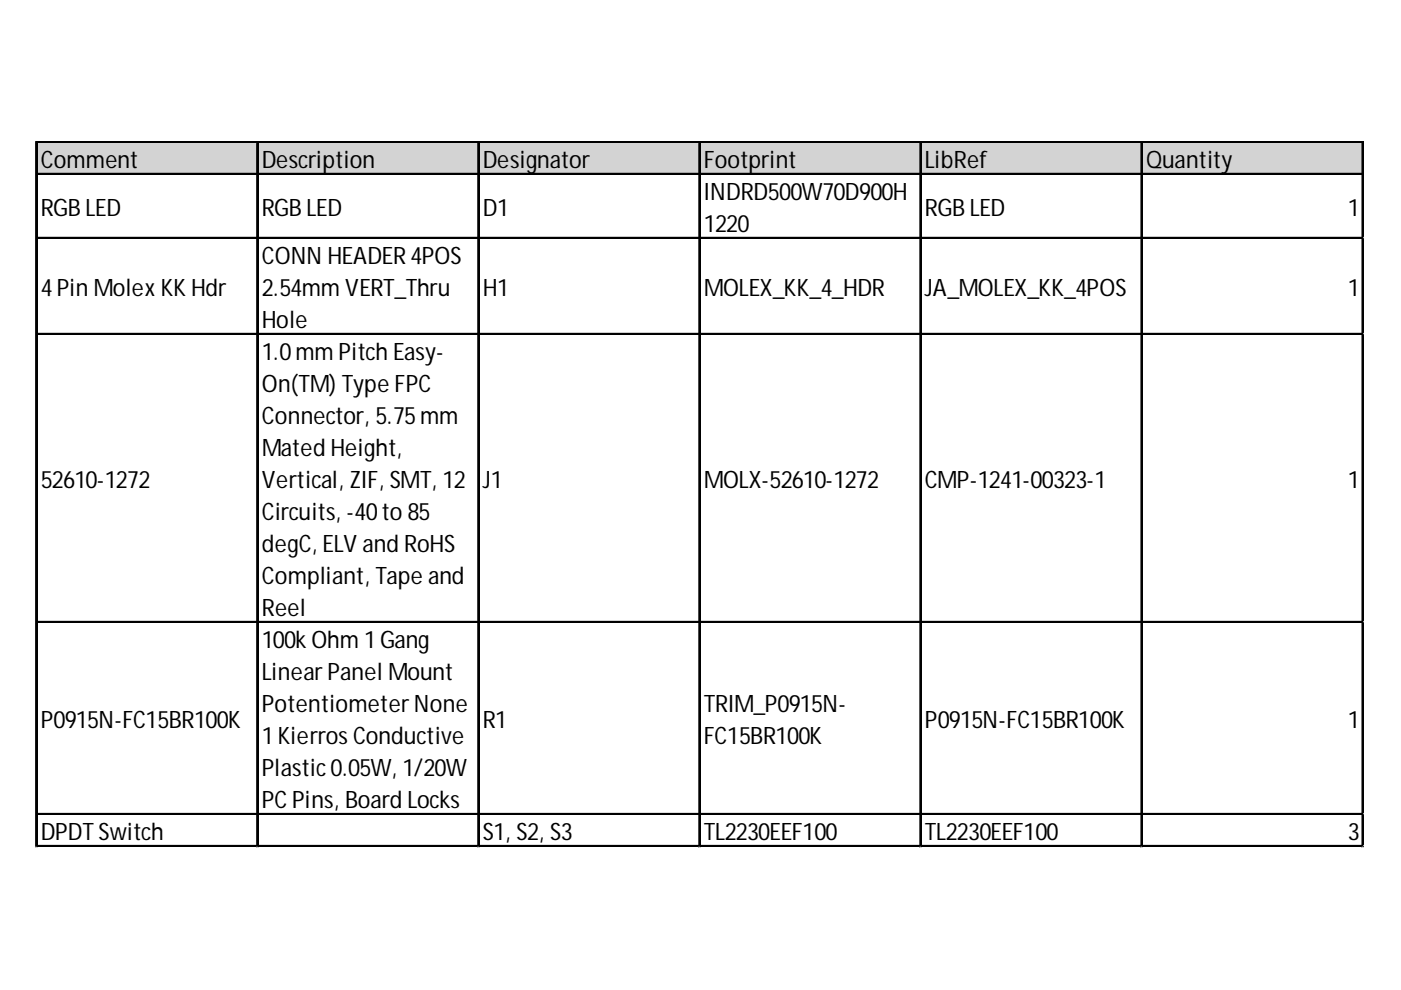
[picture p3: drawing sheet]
<svg xmlns="http://www.w3.org/2000/svg" width="297mm" height="210mm" viewBox="0 0 297 210" stroke-linecap="round" stroke-linejoin="round" font-family="sans-serif">
<defs><g id="words">
<g font-size="5.1">
<text x="8.6" y="35.5">Comment</text>
<text x="55.5" y="35.5">Description</text>
<text x="102.4" y="35.5">Designator</text>
<text x="149.2" y="35.5">Footprint</text>
<text x="196.1" y="35.5">LibRef</text>
<text x="243" y="35.5">Quantity</text>
<text x="8.6" y="45.7">RGBLED</text>
<text x="55.5" y="45.7">RGBLED</text>
<text x="102.4" y="45.7">D1</text>
<text x="149.2" y="42.3">INDRD500W70D900H</text>
<text x="196.1" y="45.7">RGBLED</text>
<text x="285.8" y="45.7">1</text>
<text x="149.2" y="49.1">1220</text>
<text x="55.5" y="55.9">CONN HEADER4POS</text>
<text x="8.6" y="62.7">4Pin MolexKKHdr</text>
<text x="55.5" y="62.7">2.54mm VERT_Thru</text>
<text x="102.4" y="62.7">H1</text>
<text x="149.2" y="62.7">MOLEX_KK_4_HDR</text>
<text x="196.1" y="62.7">JA_MOLEX_KK_4POS</text>
<text x="285.8" y="62.7">1</text>
<text x="55.5" y="69.5">Hole</text>
<text x="55.5" y="76.3">1.0mm Pitch Easy-</text>
<text x="55.5" y="83">On(TM) Type FPC</text>
<text x="55.5" y="89.8">Connector, 5.75mm</text>
<text x="55.5" y="96.6">Mated Height,</text>
<text x="8.6" y="103.4">52610-1272</text>
<text x="55.5" y="103.4">Vertical, ZIF, SMT, 12</text>
<text x="102.4" y="103.4">J1</text>
<text x="149.2" y="103.4">MOLX-52610-1272</text>
<text x="196.1" y="103.4">CMP-1241-00323-1</text>
<text x="285.8" y="103.4">1</text>
<text x="55.5" y="110.2">Circuits, -40to 85</text>
<text x="55.5" y="117">degC, ELV and RoHS</text>
<text x="55.5" y="123.8">Compliant, Tape and</text>
<text x="55.5" y="130.5">Reel</text>
<text x="55.5" y="137.3">100kOhm 1Gang</text>
<text x="55.5" y="144.1">LinearPanel Mount</text>
<text x="8.6" y="154.3">P0915N-FC15BR100K</text>
<text x="55.5" y="150.9">PotentiometerNone</text>
<text x="102.4" y="154.3">R1</text>
<text x="149.2" y="150.9">TRIM_P0915N-</text>
<text x="196.1" y="154.3">P0915N-FC15BR100K</text>
<text x="285.8" y="154.3">1</text>
<text x="55.5" y="157.7">1KierrosConductive</text>
<text x="149.2" y="157.7">FC15BR100K</text>
<text x="55.5" y="164.5">Plastic0.05W, 1/20W</text>
<text x="55.5" y="171.3">PCPins, Board Locks</text>
<text x="8.6" y="178">DPDTSwitch</text>
<text x="102.4" y="178">S1, S2, S3</text>
<text x="149.2" y="178">TL2230EEF100</text>
<text x="196.1" y="178">TL2230EEF100</text>
<text x="285.8" y="178">3</text>
</g>
</g></defs>
<path d="M7.9 30.3h281.3v6.8h-281.3z" fill="#d3d3d3"/>
<g fill="none" stroke="#000" stroke-width=".34">
<path d="M7.6 30v149.6M7.8 30v149.6M8 30h281.2M8 30.2h281.2M8 36.8h281.2M8 37h281.2M54.5 30.4v149.2M54.7 30.4v149.2M101.4 30.4v149.2M101.5 30.4v149.2M148.2 30.4v149.2M148.4 30.4v149.2"/>
<path d="M195.1 30.4v149.2M195.3 30.4v149.2M242 30.4v149.2M242.1 30.4v149.2M288.8 30.4v149.2M289 30.4v149.2M8 50.4h281.2M8 50.5h281.2M8 70.7h281.2M8 70.9h281.2M8 131.8h281.2M8 132h281.2"/>
<path d="M8 172.5h281.2M8 172.7h281.2M8 179.3h281.2M8 179.5h281.2"/>
</g>
<path d="M7.6 179.6v.1" fill="none" stroke="#d4d4d4" stroke-width=".34"/>
<path d="M7.6 179.6l.4 .1z" fill="#d4d4d4"/>
<path d="M54.5 179.6v.1" fill="none" stroke="#d4d4d4" stroke-width=".34"/>
<path d="M54.5 179.6l.3 .1z" fill="#d4d4d4"/>
<path d="M101.4 179.6v.1" fill="none" stroke="#d4d4d4" stroke-width=".34"/>
<path d="M101.4 179.6l.3 .1z" fill="#d4d4d4"/>
<path d="M148.2 179.6v.1" fill="none" stroke="#d4d4d4" stroke-width=".34"/>
<path d="M148.2 179.6l.4 .1z" fill="#d4d4d4"/>
<path d="M195.1 179.6v.1" fill="none" stroke="#d4d4d4" stroke-width=".34"/>
<path d="M195.1 179.6l.3 .1z" fill="#d4d4d4"/>
<path d="M242 179.6v.1" fill="none" stroke="#d4d4d4" stroke-width=".34"/>
<path d="M242 179.6l.3 .1z" fill="#d4d4d4"/>
<path d="M288.8 179.6v.1" fill="none" stroke="#d4d4d4" stroke-width=".34"/>
<path d="M288.8 179.6l.4 .1z" fill="#d4d4d4"/>
<path d="M289.2 50.4h.1" fill="none" stroke="#d4d4d4" stroke-width=".34"/>
<path d="M289.2 50.4v.3z" fill="#d4d4d4"/>
<path d="M289.2 70.7h.1" fill="none" stroke="#d4d4d4" stroke-width=".34"/>
<path d="M289.2 70.7v.4z" fill="#d4d4d4"/>
<path d="M289.2 131.8h.1" fill="none" stroke="#d4d4d4" stroke-width=".34"/>
<path d="M289.2 131.8v.3z" fill="#d4d4d4"/>
<path d="M289.2 172.5h.1" fill="none" stroke="#d4d4d4" stroke-width=".34"/>
<path d="M289.2 172.5v.4z" fill="#d4d4d4"/>
<path d="M289.2 179.3h.1" fill="none" stroke="#d4d4d4" stroke-width=".34"/>
<path d="M289.2 179.3v.3z" fill="#d4d4d4"/>
<use href="#words"/>
</svg>
